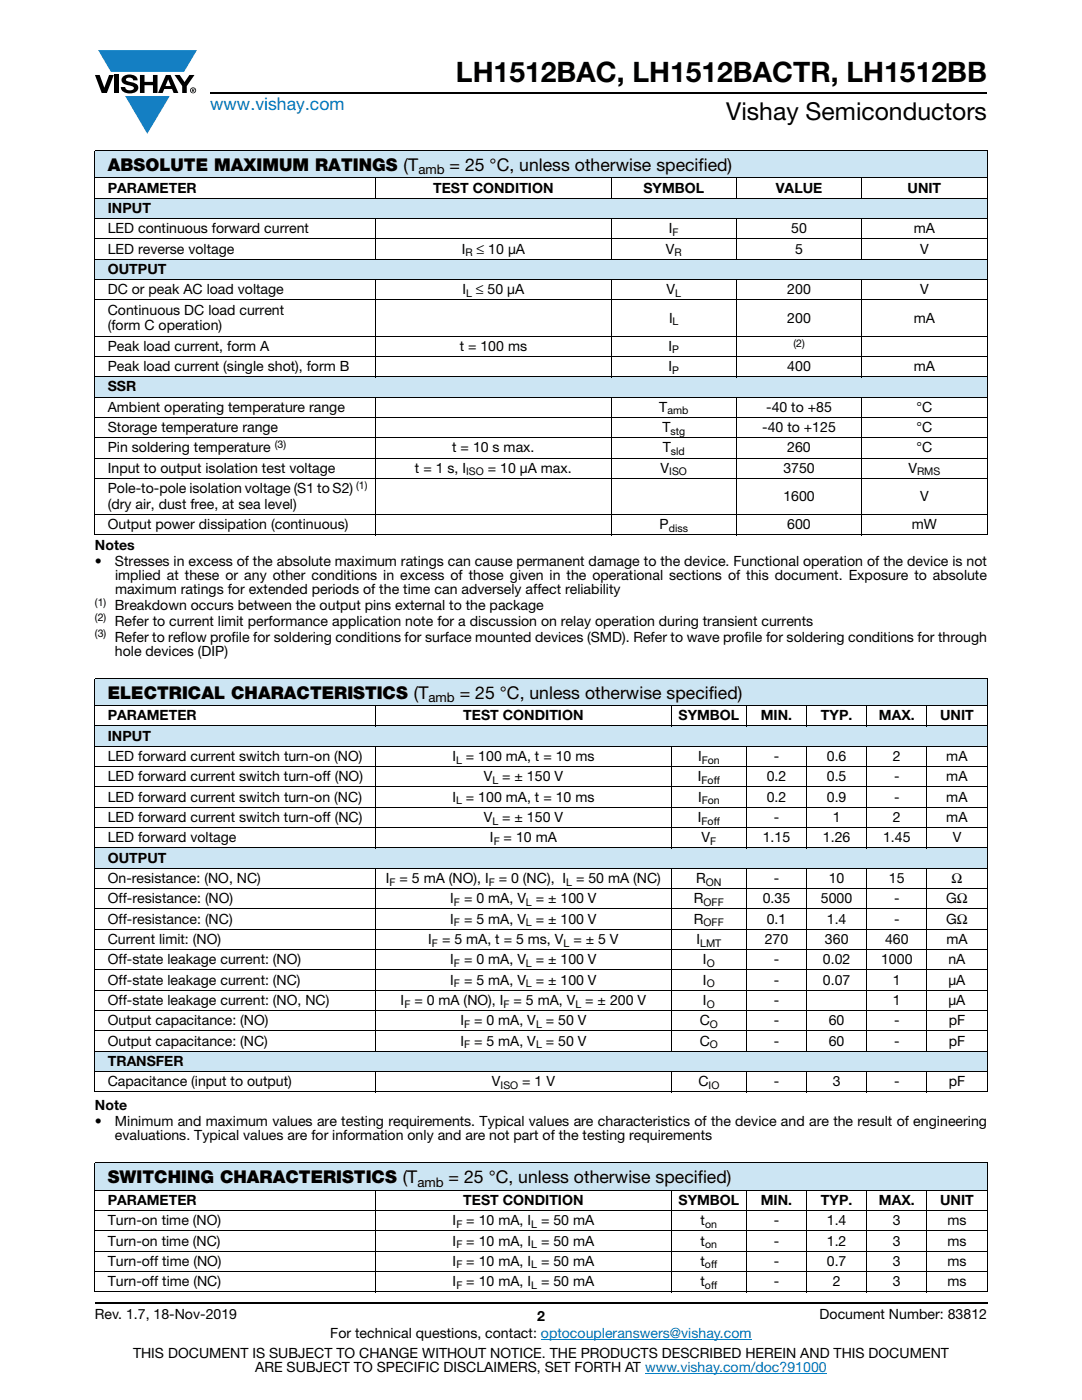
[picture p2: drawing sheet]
<svg xmlns="http://www.w3.org/2000/svg" width="216mm" height="279mm" viewBox="0 0 216 279" stroke-linecap="round" stroke-linejoin="round" font-family="sans-serif">
<defs><g id="words">
<text font-size="5.6" x="91" y="16.4">LH1512BAC, LH1512BACTR, LH1512BB</text>
<text font-size="4.9" x="144.9" y="24">Vishay Semiconductors</text>
<text font-size="3.5" fill="#007ec4" x="42" y="21.9">www.vishay.com</text>
<g font-size="3.5">
<text x="21.5" y="34.1">ABSOLUTE MAXIMUM RATINGS (T</text>
<text x="89.7" y="34.1">= 25 °C, unless otherwise specified)</text>
<text x="21.5" y="139.4">ELECTRICAL CHARACTERISTICS (T</text>
<text x="91.7" y="139.4">= 25 °C, unless otherwise specified)</text>
<text x="21.5" y="236.2">SWITCHING CHARACTERISTICS (T</text>
<text x="89.5" y="236.2">= 25 °C, unless otherwise specified)</text>
</g>
<g font-size="2.8">
<text x="21.5" y="38.4">PARAMETER</text>
<text x="86.4" y="38.4">TEST CONDITION</text>
<text x="128.4" y="38.4">SYMBOL</text>
<text x="154.8" y="38.4">VALUE</text>
<text x="181.1" y="38.4">UNIT</text>
<text x="21.5" y="42.5">INPUT</text>
<text x="21.5" y="46.5">LED continuous forward current</text>
<text x="133.5" y="46.5">I</text>
<text x="157.9" y="46.5">50</text>
<text x="182.3" y="46.5">mA</text>
<text x="21.5" y="50.6">LED reverse voltage</text>
<text x="92.1" y="50.6">I</text>
<text x="95.1" y="50.6">≤ 10 μA</text>
<text x="132.9" y="50.6">V</text>
<text x="158.7" y="50.6">5</text>
<text x="183.6" y="50.6">V</text>
<text x="21.5" y="54.7">OUTPUT</text>
<text x="21.5" y="58.7">DC or peak AC load voltage</text>
<text x="92.3" y="58.7">I ≤ 50 μA</text>
<text x="133" y="58.7">V</text>
<text x="157.1" y="58.7">200</text>
<text x="183.6" y="58.7">V</text>
<text x="21.5" y="62.8">Continuous DC load current</text>
<text x="21.5" y="66">(form C operation)</text>
<text x="133.5" y="64.4">I</text>
<text x="157.1" y="64.4">200</text>
<text x="182.3" y="64.4">mA</text>
<text x="21.5" y="70">Peak load current, form A</text>
<text x="91.7" y="70">t = 100 ms</text>
<text x="133.4" y="70">I</text>
<text x="21.5" y="74.1">Peak load current (single shot), form B</text>
<text x="133.4" y="74.1">I</text>
<text x="157.1" y="74.1">400</text>
<text x="182.3" y="74.1">mA</text>
<text x="21.5" y="78.1">SSR</text>
<text x="21.5" y="82.2">Ambient operating temperature range</text>
<text x="131.5" y="82.2">T</text>
<text x="152.9" y="82.2">-40 to +85</text>
<text x="182.9" y="82.2">°C</text>
<text x="21.5" y="86.2">Storage temperature range</text>
<text x="132.2" y="86.2">T</text>
<text x="152.1" y="86.2">-40 to +125</text>
<text x="182.9" y="86.2">°C</text>
<text x="21.5" y="90.3">Pin soldering temperature</text>
<text x="21.5" y="94.4">Input to output isolation test voltage</text>
<text x="82.8" y="94.4">t = 1 s, I</text>
<text x="90.2" y="90.3">t = 10 s max.</text>
<text x="97.3" y="94.4">= 10 μA max.</text>
<text x="131.8" y="94.4">V</text>
<text x="132.3" y="90.3">T</text>
<text x="156.3" y="94.4">3750</text>
<text x="157.1" y="90.3">260</text>
<text x="181.3" y="94.4">V</text>
<text x="182.9" y="90.3">°C</text>
<text x="21.5" y="98.4">Pole-to-pole isolation voltage (S1 to S2)</text>
<text x="21.5" y="101.6">(dry air, dust free, at sea level)</text>
<text x="156.3" y="100">1600</text>
<text x="183.6" y="100">V</text>
<text x="21.5" y="105.6">Output power dissipation (continuous)</text>
<text x="131.6" y="105.6">P</text>
<text x="157.1" y="105.6">600</text>
<text x="181.9" y="105.6">mW</text>
<text x="18.9" y="109.7">Notes</text>
<text x="18.9" y="112.9">•</text>
<text x="22.9" y="112.9">Stresses in excess of the absolute maximum ratings can cause permanent damage to the device. Functional operation of the device is not</text>
<text x="22.9" y="115.7">implied at these or any other conditions in excess of those given in the operational sections of this document. Exposure to absolute</text>
<text x="22.9" y="118.5">maximum ratings for extended periods of the time can adversely affect reliability</text>
<text x="22.9" y="121.7">Breakdown occurs between the output pins external to the package</text>
<text x="22.9" y="124.9">Refer to current limit performance application note for a discussion on relay operation during transient currents</text>
<text x="22.9" y="130.9">hole devices (DIP)</text>
<text x="22.9" y="128">Refer to reflow profile for soldering conditions for surface mounted devices (SMD). Refer to wave profile for soldering conditions for through</text>
<text x="21.5" y="143.8">PARAMETER</text>
<text x="92.4" y="143.8">TEST CONDITION</text>
<text x="135.4" y="143.8">SYMBOL</text>
<text x="151.8" y="143.8">MIN.</text>
<text x="163.8" y="143.8">TYP.</text>
<text x="175.4" y="143.8">MAX.</text>
<text x="187.6" y="143.8">UNIT</text>
<text x="21.5" y="147.8">INPUT</text>
<text x="21.5" y="156">LED forward current switch turn-off (NO)</text>
<text x="21.5" y="151.9">LED forward current switch turn-on (NO)</text>
<text x="90.3" y="151.9">I = 100 mA, t = 10 ms</text>
<text x="96.5" y="156">V = ± 150 V</text>
<text x="139.3" y="156">I</text>
<text x="139.3" y="151.9">I</text>
<text x="153" y="156">0.2</text>
<text x="154.4" y="151.9">-</text>
<text x="165" y="151.9">0.6</text>
<text x="165" y="156">0.5</text>
<text x="178.2" y="151.9">2</text>
<text x="178.4" y="156">-</text>
<text x="188.8" y="151.9">mA</text>
<text x="188.8" y="156">mA</text>
<text x="21.5" y="160">LED forward current switch turn-on (NC)</text>
<text x="90.3" y="160">I = 100 mA, t = 10 ms</text>
<text x="139.3" y="160">I</text>
<text x="153" y="160">0.2</text>
<text x="165" y="160">0.9</text>
<text x="178.4" y="160">-</text>
<text x="188.8" y="160">mA</text>
<text x="21.5" y="164.1">LED forward current switch turn-off (NC)</text>
<text x="96.5" y="164.1">V = ± 150 V</text>
<text x="139.3" y="164.1">I</text>
<text x="154.4" y="164.1">-</text>
<text x="166.2" y="164.1">1</text>
<text x="178.2" y="164.1">2</text>
<text x="188.8" y="164.1">mA</text>
<text x="21.5" y="168.1">LED forward voltage</text>
<text x="21.5" y="172.2">OUTPUT</text>
<text x="97.8" y="168.1">I</text>
<text x="100.5" y="168.1">= 10 mA</text>
<text x="140" y="168.1">V</text>
<text x="152.2" y="168.1">1.15</text>
<text x="164.2" y="168.1">1.26</text>
<text x="176.2" y="168.1">1.45</text>
<text x="190.1" y="168.1">V</text>
<text x="21.5" y="176.2">On-resistance: (NO, NC)</text>
<text x="77" y="176.2">I</text>
<text x="79.7" y="176.2">= 5 mA (NO), I</text>
<text x="99.5" y="176.2">= 0 (NC), I = 50 mA (NC)</text>
<text x="138.9" y="176.2">R</text>
<text x="154.4" y="176.2">-</text>
<text x="165.4" y="176.2">10</text>
<text x="177.4" y="176.2">15</text>
<text x="189.9" y="176.2">Ω</text>
<text x="21.5" y="184.3">Off-resistance: (NC)</text>
<text x="21.5" y="180.3">Off-resistance: (NO)</text>
<text x="89.9" y="180.3">I</text>
<text x="89.9" y="184.3">I</text>
<text x="92.6" y="180.3">= 0 mA, V = ± 100 V</text>
<text x="92.6" y="184.3">= 5 mA, V = ± 100 V</text>
<text x="138.5" y="180.3">R</text>
<text x="138.5" y="184.3">R</text>
<text x="152.2" y="180.3">0.35</text>
<text x="153" y="184.3">0.1</text>
<text x="163.8" y="180.3">5000</text>
<text x="165" y="184.3">1.4</text>
<text x="178.4" y="184.3">-</text>
<text x="178.4" y="180.3">-</text>
<text x="188.8" y="184.3">GΩ</text>
<text x="188.8" y="180.3">GΩ</text>
<text x="21.5" y="188.4">Current limit: (NO)</text>
<text x="85.5" y="188.4">I</text>
<text x="88.2" y="188.4">= 5 mA, t = 5 ms, V = ± 5 V</text>
<text x="139" y="188.4">I</text>
<text x="152.6" y="188.4">270</text>
<text x="164.6" y="188.4">360</text>
<text x="176.6" y="188.4">460</text>
<text x="188.8" y="188.4">mA</text>
<text x="21.5" y="196.5">Off-state leakage current: (NC)</text>
<text x="21.5" y="192.5">Off-state leakage current: (NO)</text>
<text x="89.8" y="196.5">I</text>
<text x="89.8" y="192.5">I</text>
<text x="92.6" y="192.5">= 0 mA, V = ± 100 V</text>
<text x="92.6" y="196.5">= 5 mA, V = ± 100 V</text>
<text x="140.3" y="192.5">I</text>
<text x="140.3" y="196.5">I</text>
<text x="154.4" y="192.5">-</text>
<text x="154.4" y="196.5">-</text>
<text x="164.2" y="192.5">0.02</text>
<text x="164.2" y="196.5">0.07</text>
<text x="175.8" y="192.5">1000</text>
<text x="178.2" y="196.5">1</text>
<text x="189.3" y="196.5">μA</text>
<text x="189.3" y="192.5">nA</text>
<text x="21.5" y="200.6">Off-state leakage current: (NO, NC)</text>
<text x="79.9" y="200.6">I</text>
<text x="82.7" y="200.6">= 0 mA (NO), I</text>
<text x="102.5" y="200.6">= 5 mA, V = ± 200 V</text>
<text x="140.3" y="200.6">I</text>
<text x="154.4" y="200.6">-</text>
<text x="178.2" y="200.6">1</text>
<text x="189.3" y="200.6">μA</text>
<text x="21.5" y="204.6">Output capacitance: (NO)</text>
<text x="21.5" y="208.7">Output capacitance: (NC)</text>
<text x="91.9" y="208.7">I</text>
<text x="91.9" y="204.6">I</text>
<text x="94.6" y="204.6">= 0 mA, V = 50 V</text>
<text x="94.6" y="208.7">= 5 mA, V = 50 V</text>
<text x="139.6" y="204.6">C</text>
<text x="139.6" y="208.7">C</text>
<text x="154.4" y="204.6">-</text>
<text x="154.4" y="208.7">-</text>
<text x="165.4" y="204.6">60</text>
<text x="165.4" y="208.7">60</text>
<text x="178.4" y="204.6">-</text>
<text x="178.4" y="208.7">-</text>
<text x="189.3" y="204.6">pF</text>
<text x="189.3" y="208.7">pF</text>
<text x="21.5" y="212.7">TRANSFER</text>
<text x="18.9" y="221.6">Note</text>
<text x="21.5" y="216.8">Capacitance (input to output)</text>
<text x="98.1" y="216.8">V</text>
<text x="104.2" y="216.8">= 1 V</text>
<text x="139.4" y="216.8">C</text>
<text x="154.4" y="216.8">-</text>
<text x="166.2" y="216.8">3</text>
<text x="178.4" y="216.8">-</text>
<text x="189.3" y="216.8">pF</text>
<text x="18.9" y="224.7">•</text>
<text x="22.9" y="224.7">Minimum and maximum values are testing requirements. Typical values are characteristics of the device and are the result of engineering</text>
<text x="22.9" y="227.6">evaluations. Typical values are for information only and are not part of the testing requirements</text>
<text x="21.5" y="240.5">PARAMETER</text>
<text x="21.5" y="244.5">Turn-on time (NO)</text>
<text x="90.3" y="244.5">I</text>
<text x="92.4" y="240.5">TEST CONDITION</text>
<text x="93" y="244.5">= 10 mA, I = 50 mA</text>
<text x="135.4" y="240.5">SYMBOL</text>
<text x="139.8" y="244.5">t</text>
<text x="151.8" y="240.5">MIN.</text>
<text x="154.4" y="244.5">-</text>
<text x="163.8" y="240.5">TYP.</text>
<text x="165" y="244.5">1.4</text>
<text x="175.4" y="240.5">MAX.</text>
<text x="178.2" y="244.5">3</text>
<text x="187.6" y="240.5">UNIT</text>
<text x="189" y="244.5">ms</text>
<text x="21.5" y="248.6">Turn-on time (NC)</text>
<text x="90.3" y="248.6">I</text>
<text x="93" y="248.6">= 10 mA, I = 50 mA</text>
<text x="139.8" y="248.6">t</text>
<text x="154.4" y="248.6">-</text>
<text x="165" y="248.6">1.2</text>
<text x="178.2" y="248.6">3</text>
<text x="189" y="248.6">ms</text>
<text x="21.5" y="252.6">Turn-off time (NO)</text>
<text x="21.5" y="256.7">Turn-off time (NC)</text>
<text x="90.3" y="256.7">I</text>
<text x="90.3" y="252.6">I</text>
<text x="93" y="252.6">= 10 mA, I = 50 mA</text>
<text x="93" y="256.7">= 10 mA, I = 50 mA</text>
<text x="139.8" y="252.6">t</text>
<text x="139.8" y="256.7">t</text>
<text x="154.4" y="252.6">-</text>
<text x="154.4" y="256.7">-</text>
<text x="165" y="252.6">0.7</text>
<text x="166.2" y="256.7">2</text>
<text x="178.2" y="252.6">3</text>
<text x="178.2" y="256.7">3</text>
<text x="189" y="252.6">ms</text>
<text x="189" y="256.7">ms</text>
<text x="18.9" y="263.3">Rev. 1.7, 18-Nov-2019</text>
<text x="107.2" y="263.6">2</text>
<text x="163.6" y="263.3">Document Number: 83812</text>
<text x="65.9" y="267.1">For technical questions, contact: optocoupleranswers@vishay.com</text>
<text x="26.5" y="271">THIS DOCUMENT IS SUBJECT TO CHANGE WITHOUT NOTICE. THE PRODUCTS DESCRIBED HEREIN AND THIS DOCUMENT</text>
<text x="50.9" y="273.8">ARE SUBJECT TO SPECIFIC DISCLAIMERS, SET FORTH AT www.vishay.com/doc?91000</text>
</g>
<g font-size="2.6">
<text x="83.5" y="34.8">amb</text>
<text x="85.5" y="140.1">amb</text>
<text x="83.3" y="236.8">amb</text>
</g>
<g font-size="2.1">
<text x="134.2" y="47.1">F</text>
<text x="92.9" y="51.1">R</text>
<text x="134.6" y="51.1">R</text>
<text x="93" y="59.2">L</text>
<text x="134.7" y="59.2">L</text>
<text x="134.2" y="64.9">L</text>
<text x="134.1" y="70.5">P</text>
<text x="158.3" y="69.2">(2)</text>
<text x="134.1" y="74.6">P</text>
<text x="133.2" y="82.7">amb</text>
<text x="54.8" y="89.5">(3)</text>
<text x="133.8" y="86.7">stg</text>
<text x="93" y="94.9">ISO</text>
<text x="133.5" y="94.9">ISO</text>
<text x="133.9" y="90.8">sld</text>
<text x="183" y="94.9">RMS</text>
<text x="71.1" y="97.6">(1)</text>
<text x="133.4" y="106.2">diss</text>
<text x="18.9" y="120.8">(1)</text>
<text x="18.9" y="124">(2)</text>
<text x="18.9" y="127.2">(3)</text>
<text x="91" y="152.4">L</text>
<text x="140" y="152.4">Fon</text>
<text x="91" y="160.5">L</text>
<text x="98.3" y="156.5">L</text>
<text x="140" y="156.5">Foff</text>
<text x="140" y="160.5">Fon</text>
<text x="98.3" y="164.6">L</text>
<text x="140" y="164.6">Foff</text>
<text x="98.5" y="168.6">F</text>
<text x="141.7" y="168.6">F</text>
<text x="77.7" y="176.7">F</text>
<text x="97.5" y="176.7">F</text>
<text x="113" y="176.7">L</text>
<text x="140.8" y="176.7">ON</text>
<text x="90.6" y="180.8">F</text>
<text x="90.6" y="184.8">F</text>
<text x="104.9" y="180.8">L</text>
<text x="104.9" y="184.8">L</text>
<text x="140.4" y="180.8">OFF</text>
<text x="140.4" y="184.8">OFF</text>
<text x="86.2" y="188.9">F</text>
<text x="112.4" y="188.9">L</text>
<text x="139.7" y="188.9">LMT</text>
<text x="90.6" y="193">F</text>
<text x="90.6" y="197">F</text>
<text x="104.9" y="193">L</text>
<text x="104.9" y="197">L</text>
<text x="141" y="193">O</text>
<text x="141" y="197">O</text>
<text x="80.7" y="201.1">F</text>
<text x="100.5" y="201.1">F</text>
<text x="114.8" y="201.1">L</text>
<text x="141" y="201.1">O</text>
<text x="92.6" y="205.1">F</text>
<text x="92.6" y="209.2">F</text>
<text x="107" y="205.1">L</text>
<text x="107" y="209.2">L</text>
<text x="141.7" y="205.1">O</text>
<text x="141.7" y="209.2">O</text>
<text x="99.9" y="217.3">ISO</text>
<text x="141.4" y="217.3">IO</text>
<text x="91.1" y="245">F</text>
<text x="106" y="245">L</text>
<text x="140.7" y="245">on</text>
<text x="91.1" y="249.1">F</text>
<text x="106" y="249.1">L</text>
<text x="140.7" y="249.1">on</text>
<text x="91.1" y="253.2">F</text>
<text x="91.1" y="257.2">F</text>
<text x="106" y="253.2">L</text>
<text x="106" y="257.2">L</text>
<text x="140.7" y="253.2">off</text>
<text x="140.7" y="257.2">off</text>
</g>
</g></defs>
<g fill="#147fc3">
<path d="M19.6 10h19.7l-2.6 4.3h-1.1h-13.5z"/>
<path d="M25 19.2h8.9l-4.5 7.5z"/>
</g>
<g fill="#000">
<path d="M18.9 15h1l.9 2.5 1-2.5h.9l-1.4 3.6h-1zM22.9 15h.9v3.6h-.9zM24.6 15.3a2.1 2.1 0 0 1 2.8 .3l.1 .4h-.9a.79 .79 0 0 0-.7-.5 .79 .79 0 0 0-.8 .4l.3 .3 1 .2a1.08 1.08 0 0 1 1.2 1 1.08 1.08 0 0 1-1.1 1.2 1.73 1.73 0 0 1-2.4-1.2h.9a.96 .96 0 0 0 .8 .6 .96 .96 0 0 0 .9-.4 1.31 1.31 0 0 0-1.2-.6 1.03 1.03 0 0 1-1.1-.6 1.03 1.03 0 0 1 .2-1.1zM27.9 15h.9v1.3h1.7v-1.3h.9v3.6h-.9v-1.6h-1.7v1.6h-.9zM34.8 15h1.1l.9 1.4 1-1.4h1l-1.5 2.2v1.4h-.9v-1.4z"/>
<path d="M33.6 15.9l.5 1.3h-1.1zM33.1 15l-1.6 3.6h1l.3-.8h1.5l.3 .8h1l-1.6-3.6z"/>
<path d="M38.4 17.8h.2v.2h-.2zM38.3 17.7v.7h.1v-.3l.4 .3-.2-.3 .2-.2-.1-.2z"/>
<path d="M38.1 18a.46 .46 0 0 1 .9 0 .46 .46 0 0 1-.9 0zM37.9 18a.6 .6 0 0 0 1.2 0 .6 .6 0 0 0-1.2 0z"/>
</g>
<path d="M42 18.6h155M18.9 260h178.1" fill="none" stroke="#000" stroke-width=".36"/>
<path d="M107.9 267.3h42.1M128.7 274h36.3" fill="none" stroke="#007ec4" stroke-width=".2"/>
<path d="M18.9 30h178.1v5.5h-178.1z" fill="#cce5f3"/>
<g fill="#fff">
<path d="M18.9 35.5h56.1v4.1h-56.1z"/>
<path d="M75 35.5h46.9v4.1h-46.9z"/>
<path d="M121.9 35.5h25.1v4.1h-25.1z"/>
<path d="M147 35.5h25v4.1h-25z"/>
<path d="M172 35.5h25v4.1h-25z"/>
</g>
<g fill="#cce5f3">
<path d="M18.9 39.6h178.1v4h-178.1z"/>
<path d="M18.9 51.7h178.1v4.1h-178.1z"/>
<path d="M18.9 75.2h178.1v4h-178.1z"/>
<path d="M18.9 135.3h178.1v5.5h-178.1z"/>
</g>
<g fill="#fff">
<path d="M18.9 140.8h56.1v4.1h-56.1z"/>
<path d="M75 140.8h58.9v4.1h-58.9z"/>
<path d="M133.9 140.8h15v4.1h-15z"/>
<path d="M148.9 140.8h12.1v4.1h-12.1z"/>
<path d="M161 140.8h12v4.1h-12z"/>
<path d="M173 140.8h12v4.1h-12z"/>
<path d="M185 140.8h12v4.1h-12z"/>
</g>
<g fill="#cce5f3">
<path d="M18.9 144.9h178.1v4h-178.1z"/>
<path d="M18.9 169.2h178.1v4.1h-178.1z"/>
<path d="M18.9 209.8h178.1v4.1h-178.1z"/>
<path d="M18.9 232h178.1v5.5h-178.1z"/>
</g>
<g fill="#fff">
<path d="M18.9 237.5h56.1v4.1h-56.1z"/>
<path d="M75 237.5h58.9v4.1h-58.9z"/>
<path d="M133.9 237.5h15v4.1h-15z"/>
<path d="M148.9 237.5h12.1v4.1h-12.1z"/>
<path d="M161 237.5h12v4.1h-12z"/>
<path d="M173 237.5h12v4.1h-12z"/>
<path d="M185 237.5h12v4.1h-12z"/>
</g>
<g fill="none" stroke="#000" stroke-width=".2">
<path d="M18.9 30h178.1M18.9 35.5h178.1M18.9 39.6h178.1M18.9 30.1v76.6M75 35.4v4.2M121.9 35.4v4.2M147 35.4v4.2M172 35.4v4.2M197 30.1v76.6M18.9 43.6h178.1M18.9 47.7h178.1M18.9 51.7h178.1"/>
<path d="M18.9 55.8h178.1M18.9 59.8h178.1M75 43.5v8.3M75 55.7v19.6M121.9 43.5v8.3M121.9 55.7v19.6M147 43.5v8.3M147 55.7v19.6M172 43.5v8.3M172 55.7v19.6M18.9 67.1h178.1M18.9 71.1h178.1"/>
<path d="M18.9 75.2h178.1M18.9 79.2h178.1M75 79.2v27.6M121.9 79.2v27.6M147 79.2v27.6M172 79.2v27.6M18.9 83.3h178.1M18.9 87.4h178.1M18.9 91.4h178.1M18.9 95.5h178.1M18.9 102.7h178.1M18.9 106.8h178.1"/>
<path d="M18.9 135.3h178.1M18.9 135.4v82.4M197 135.4v82.4M18.9 140.8h178.1M18.9 144.9h178.1M18.9 148.9h178.1M18.9 153h178.1M18.9 157.1h178.1M75 140.7v4.3M75 148.9v20.4M133.9 140.7v4.3M133.9 148.9v20.4"/>
<path d="M148.9 140.7v4.3M148.9 148.9v20.4M161 140.7v4.3M161 148.9v20.4M173 140.7v4.3M173 148.9v20.4M185 140.7v4.3M185 148.9v20.4M18.9 161.1h178.1M18.9 165.2h178.1M18.9 169.2h178.1M18.9 173.3h178.1"/>
<path d="M18.9 177.4h178.1M75 173.2v36.7M133.9 173.2v36.7M148.9 173.2v36.7M161 173.2v36.7M173 173.2v36.7M185 173.2v36.7M18.9 181.4h178.1M18.9 185.5h178.1M18.9 189.5h178.1M18.9 193.6h178.1M18.9 197.6h178.1"/>
<path d="M18.9 201.7h178.1M18.9 205.7h178.1M18.9 209.8h178.1M18.9 213.9h178.1M18.9 217.9h178.1M75 213.8v4.2M133.9 213.8v4.2M148.9 213.8v4.2M161 213.8v4.2M173 213.8v4.2M185 213.8v4.2M18.9 232h178.1"/>
<path d="M18.9 237.5h178.1M18.9 232.1v25.6M75 237.4v20.5M133.9 237.4v20.5M148.9 237.4v20.5M161 237.4v20.5M173 237.4v20.5M185 237.4v20.5M197 232.1v25.6M18.9 241.6h178.1M18.9 245.6h178.1M18.9 249.7h178.1"/>
<path d="M18.9 253.8h178.1M18.9 257.8h178.1"/>
</g>
<use href="#words"/>
</svg>
